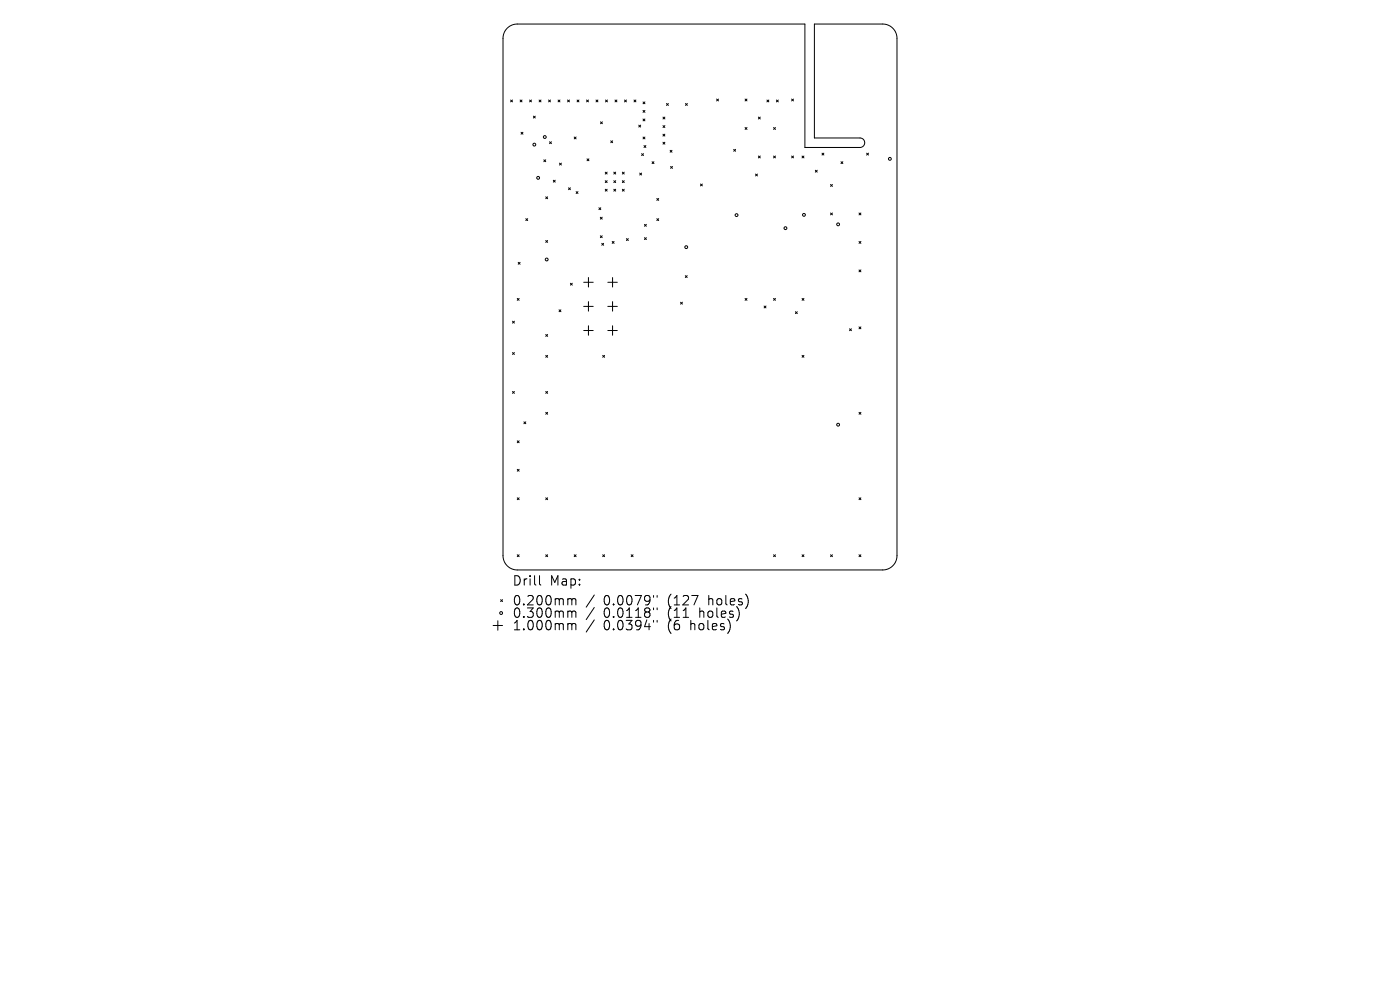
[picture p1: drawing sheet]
<svg xmlns="http://www.w3.org/2000/svg" width="297mm" height="210mm" viewBox="0 0 297 210" stroke-linecap="round" stroke-linejoin="round" font-family="sans-serif">
<defs><g id="words">
<g font-size="2.8">
<text x="108.6" y="124.5">Drill</text>
<text x="116.6" y="124.5">Map:</text>
<text x="108.6" y="128.7">0.200mm</text>
<text x="108.6" y="131.3">0.300mm</text>
<text x="128.1" y="128.7">0.0079&quot;</text>
<text x="128.1" y="131.3">0.0118&quot;</text>
<text x="141.8" y="128.7">(127</text>
<text x="141.8" y="131.3">(11</text>
<text x="148.6" y="131.3">holes)</text>
<text x="150.6" y="128.7">holes)</text>
<text x="108.6" y="134">1.000mm</text>
<text x="128.1" y="134">0.0394&quot;</text>
<text x="141.8" y="134">(6</text>
<text x="146.7" y="134">holes)</text>
</g>
</g></defs>
<g fill="none" stroke="#000" stroke-width=".21">
<path d="M107.6 6a3 3 0 0 1 2.1-.9h61.1v26.2h11.6a1.01 1.01 0 0 0 1-1 1.01 1.01 0 0 0-1-1h-9.6v-24.2h14.5a3 3 0 0 1 3 3v109.8a3 3 0 0 1-3 3h-77.6a3 3 0 0 1-3-3v-109.8a3 3 0 0 1 .9-2.1zM108.3 21.2l.4 .4M108.7 21.2l-.4 .4M110.3 21.2l.4 .4M110.5 28.1l.4 .4M110.7 21.2l-.4 .4M110.9 28.1l-.4 .4M112.4 21.2l.4 .4M112.8 21.2l-.4 .4M113.2 24.6l.4 .4M113.6 24.6l-.4 .4M114.4 21.2l.4 .4"/>
<path d="M114.8 21.2l-.4 .4M115.4 33.9l.4 .4M115.8 33.9l-.4 .4M116.4 21.2l.4 .4M116.6 30.1l.4 .4M116.8 21.2l-.4 .4M117 30.1l-.4 .4M117.4 38.2l.4 .4M117.8 38.2l-.4 .4M118.4 21.2l.4 .4M118.7 34.6l.4 .4M118.8 21.2l-.4 .4"/>
<path d="M119.1 34.6l-.4 .4M120.4 21.2l.4 .4M120.6 39.8l.4 .4M120.8 21.2l-.4 .4M121 39.8l-.4 .4M121.8 29.1l.4 .4M122.2 29.1l-.4 .4M122.4 21.2l.4 .4M122.8 21.2l-.4 .4M124.4 21.2l.4 .4M124.5 33.7l.4 .4M124.8 21.2l-.4 .4"/>
<path d="M124.9 33.7l-.4 .4M126.4 21.2l.5 .4M126.9 21.2l-.5 .4M127.4 25.8l.4 .4M127.8 25.8l-.4 .4M128.4 36.5l.4 .4M128.4 38.3l.4 .4M128.5 21.2l.4 .4M128.8 38.3l-.4 .4M128.8 36.5l-.4 .4M128.9 21.2l-.4 .4M129.6 29.9l.4 .4"/>
<path d="M130 29.9l-.4 .4M130.2 38.3l.4 .4M130.2 36.5l.4 .4M130.5 21.2l.4 .4M130.6 36.5l-.4 .4M130.6 38.3l-.4 .4M130.9 21.2l-.4 .4M132 38.3l.4 .4M132 36.5l.4 .4M132.4 36.5l-.4 .4M132.4 38.3l-.4 .4M132.5 21.2l.4 .4"/>
<path d="M132.9 21.2l-.4 .4M134.5 21.2l.4 .4M134.9 21.2l-.4 .4M135.5 26.5l.4 .5M135.7 36.7l.4 .4M135.9 26.5l-.4 .5M136.1 36.7l-.4 .4M136.1 32.6l.4 .4M136.4 21.6l.4 .4M136.4 23.4l.4 .4M136.4 25.2l.4 .4M136.4 29.1l.4 .4"/>
<path d="M136.5 32.6l-.4 .4M136.6 30.9l.4 .4M136.8 21.6l-.4 .4M136.8 23.4l-.4 .4M136.8 25.2l-.4 .4M136.8 29.1l-.4 .4M137 30.9l-.4 .4M138.3 34.3l.4 .4M138.7 34.3l-.4 .4M140.6 24.8l.4 .4M140.6 26.7l.4 .4M140.6 28.5l.4 .4"/>
<path d="M140.6 30.2l.4 .4M141 24.8l-.4 .4M141 26.7l-.4 .4M141 28.5l-.4 .4M141 30.2l-.4 .4M141.4 22l.4 .4M141.8 22l-.4 .4M142.2 31.9l.4 .4M142.3 35.3l.4 .4M142.6 31.9l-.4 .4M142.7 35.3l-.4 .4M145.4 22l.4 .4"/>
<path d="M145.8 22l-.4 .4M148.6 39l.4 .4M149 39l-.4 .4M152 21l.4 .4M152.4 21l-.4 .4M155.7 31.7l.4 .4M156.1 31.7l-.4 .4M158.1 21l.4 .4M158.1 27.1l.4 .4M158.5 21l-.4 .4M158.5 27.1l-.4 .4M160.3 36.9l.4 .4"/>
<path d="M160.7 36.9l-.4 .4M160.9 24.8l.4 .4M160.9 33.1l.4 .4M161.3 24.8l-.4 .4M161.3 33.1l-.4 .4M162.7 21.2l.4 .4M163.1 21.2l-.4 .4M164.1 27.1l.4 .4M164.1 33.1l.4 .4M164.5 27.1l-.4 .4M164.5 33.1l-.4 .4M164.7 21.2l.4 .4"/>
<path d="M165.1 21.2l-.4 .4M167.9 21l.4 .4M167.9 33.1l.4 .4M168.3 21l-.4 .4M168.3 33.1l-.4 .4M170.2 33.1l.4 .4M170.6 33.1l-.4 .4M173 36.1l.4 .4M173.4 36.1l-.4 .4M174.4 32.5l.4 .4M174.8 32.5l-.4 .4M176.2 39.1l.4 .4"/>
<path d="M176.6 39.1l-.4 .4M178.4 34.3l.4 .4M178.8 34.3l-.4 .4M183.8 32.5l.4 .4M184.2 32.5l-.4 .4M109.9 55.7l.4 .4M110.3 55.7l-.4 .4M111.5 46.4l.4 .4M111.9 46.4l-.4 .4M115.8 41.8l.4 .4M115.8 51l.4 .4M116.2 41.8l-.4 .4"/>
<path d="M116.2 51l-.4 .4M122.2 40.6l.4 .4M122.6 40.6l-.4 .4M123.8 59.9h2M124.8 58.9v2M127.1 44.1l.4 .4M127.4 46.1l.4 .4M127.4 50l.4 .4M127.5 44.1l-.4 .4M127.7 51.6l.4 .4M127.8 46.1l-.4 .4M127.8 50l-.4 .4"/>
<path d="M128.1 51.6l-.4 .4M128.4 40.1l.4 .4M128.8 40.1l-.4 .4M128.9 59.9h2.1M129.9 51.2l.4 .4M130 58.9v2M130.2 40.1l.4 .4M130.3 51.2l-.4 .4M130.6 40.1l-.4 .4M132 40.1l.4 .4M132.4 40.1l-.4 .4M132.9 50.6l.4 .4"/>
<path d="M133.3 50.6l-.4 .4M136.7 47.6l.4 .4M136.7 50.4l.4 .4M137.1 47.6l-.4 .4M137.1 50.4l-.4 .4M139.3 42.1l.4 .4M139.3 46.4l.4 .4M139.7 42.1l-.4 .4M139.7 46.4l-.4 .4M145.4 58.5l.4 .4M145.8 58.5l-.4 .4M176.2 45.2l.4 .4"/>
<path d="M176.6 45.2l-.4 .4M182.2 45.2l.4 .4M182.2 51.2l.4 .4M182.2 57.3l.4 .4M182.6 51.2l-.4 .4M182.6 45.2l-.4 .4M182.6 57.3l-.4 .4M108.7 68.1l.4 .4M108.7 74.8l.4 .4M109.1 68.1l-.4 .4M109.1 74.8l-.4 .4M109.7 63.3l.4 .4"/>
<path d="M110.1 63.3l-.4 .4M115.8 71l.4 .4M115.8 75.4l.4 .4M116.2 71l-.4 .4M116.2 75.4l-.4 .4M118.6 65.7l.4 .4M119 65.7l-.4 .4M121 60.1l.4 .4M121.4 60.1l-.4 .4M123.8 65h2M123.8 70.1h2M124.8 64v2"/>
<path d="M124.8 69.1v2M127.9 75.4l.4 .4M128.3 75.4l-.4 .4M128.9 65h2.1M128.9 70.1h2.1M130 64v2M130 69.1v2M144.4 64.1l.4 .4M144.8 64.1l-.4 .4M158.1 63.3l.4 .4M158.5 63.3l-.4 .4M162.1 64.9l.4 .4"/>
<path d="M162.5 64.9l-.4 .4M164.1 63.3l.4 .4M164.5 63.3l-.4 .4M168.7 66.1l.4 .4M169.1 66.1l-.4 .4M170.2 75.4l.4 .4M170.2 63.3l.4 .4M170.6 63.3l-.4 .4M170.6 75.4l-.4 .4M180.2 69.7l.4 .5M180.6 69.7l-.4 .5M182.2 69.3l.4 .4"/>
<path d="M182.6 69.3l-.4 .4M108.7 83l.4 .4M109.1 83l-.4 .4M109.7 93.5l.4 .4M109.7 99.6l.4 .4M110.1 93.5l-.4 .4M110.1 99.6l-.4 .4M111.1 89.5l.4 .4M111.5 89.5l-.4 .4M115.8 83l.4 .4M115.8 87.5l.4 .4M116.2 87.5l-.4 .4"/>
<path d="M116.2 83l-.4 .4M182.2 87.5l.4 .4M182.6 87.5l-.4 .4M109.7 105.6l.4 .4M109.7 117.7l.4 .4M110.1 105.6l-.4 .4M110.1 117.7l-.4 .4M115.8 105.6l.4 .4M115.8 117.7l.4 .4M116.2 105.6l-.4 .4M116.2 117.7l-.4 .4M121.8 117.7l.4 .4"/>
<path d="M122.2 117.7l-.4 .4M127.9 117.7l.4 .4M128.3 117.7l-.4 .4M133.9 117.7l.4 .4M134.3 117.7l-.4 .4M164.1 117.7l.4 .4M164.5 117.7l-.4 .4M170.2 117.7l.4 .4M170.6 117.7l-.4 .4M176.2 117.7l.4 .4M176.6 117.7l-.4 .4M182.2 105.6l.4 .4"/>
<path d="M182.2 117.7l.4 .4M182.6 105.6l-.4 .4M182.6 117.7l-.4 .4M104.6 132.7h2M105.6 131.7v2M106.2 127.2l.4 .4M106.6 127.2l-.4 .4M114.5 122.1v1.7l.2 .3M120.7 127h.3l.3 .3M120.7 129.6l.5 .1 .1 .2M120.7 132.3h.3l.3 .3M121.3 127.3l.3-.3 .5 .1 .1 1.2"/>
<path d="M121.3 127.3v1M121.3 129.9v1.1M121.3 132.6v1M121.3 129.9l.3-.3 .5 .1 .1 1.3M121.3 132.6l.3-.3 .5 .1 .1 1.2M126.1 126.2l-1.7 2.6M126.1 128.9l-1.7 2.5M126.1 131.5l-1.7 2.6M138.6 126.3v.4M138.6 129v.3M138.6 131.6v.4M139.4 126.3v.4"/>
<path d="M139.4 129v.3M139.4 131.6v.4"/>
<circle cx="113.4" cy="30.7" r=".3"/>
<circle cx="114.2" cy="37.7" r=".3"/>
<circle cx="115.6" cy="29.1" r=".3"/>
<circle cx="188.8" cy="33.7" r=".3"/>
<circle cx="116" cy="55" r=".3"/>
<circle cx="145.6" cy="52.4" r=".3"/>
<circle cx="156.3" cy="45.6" r=".3"/>
<circle cx="166.6" cy="48.4" r=".3"/>
<circle cx="170.6" cy="45.6" r=".3"/>
<circle cx="177.8" cy="47.6" r=".3"/>
<circle cx="177.8" cy="90.1" r=".3"/>
<circle cx="106.3" cy="130" r=".3"/>
</g>
<use href="#words"/>
</svg>
